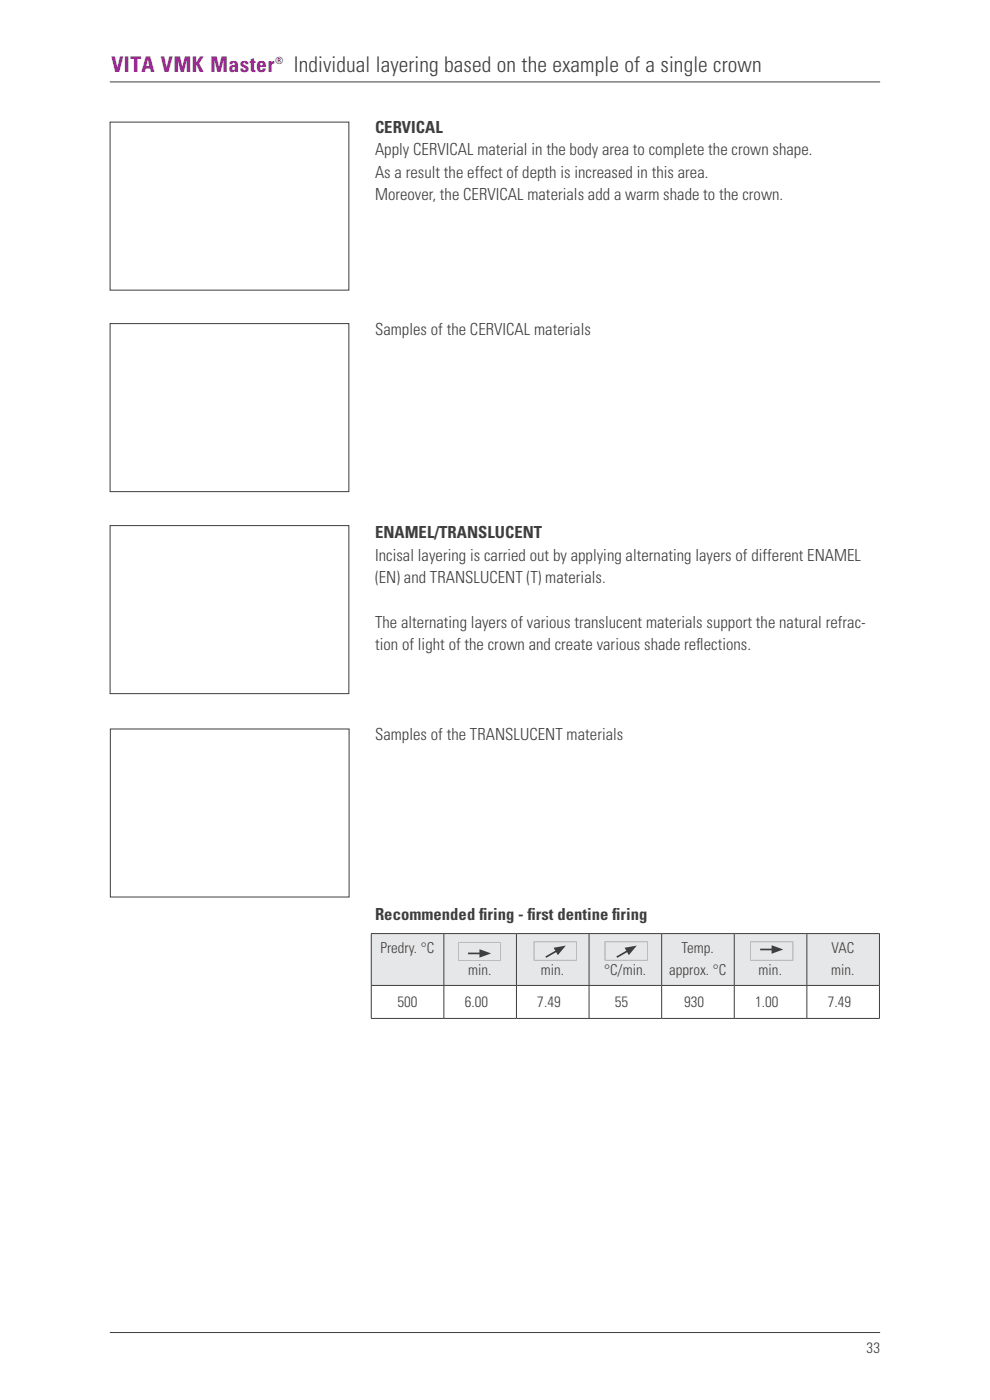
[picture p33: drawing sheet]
<svg xmlns="http://www.w3.org/2000/svg" width="210mm" height="297mm" viewBox="0 0 210 297" stroke-linecap="round" stroke-linejoin="round" font-family="sans-serif">
<defs><g id="words">
<text font-size="4.6" fill="#99248e" x="23.7" y="15.3">VITA VMK Master</text>
<text font-size="4.6" fill="#3e3e3f" x="62.4" y="15.2">Individual layering based on the example of a single crown</text>
<g font-size="3.5" fill="#3e3e3f">
<text x="79.6" y="28.2">CERVICAL</text>
<text x="79.6" y="32.9">Apply CERVICAL material in the body area to complete the crown shape.</text>
<text x="79.6" y="37.7">As a result the effect of depth is increased in this area.</text>
<text x="79.6" y="42.4">Moreover, the CERVICAL materials add a warm shade to the crown.</text>
<text x="79.6" y="71.1">Samples of the CERVICAL materials</text>
<text x="79.6" y="114.2">ENAMEL/TRANSLUCENT</text>
<text x="79.6" y="118.9">Incisal layering is carried out by applying alternating layers of different ENAMEL</text>
<text x="79.6" y="123.7">(EN) and TRANSLUCENT (T) materials.</text>
<text x="79.6" y="133.2">The alternating layers of various translucent materials support the natural refrac-</text>
<text x="79.6" y="138">tion of light of the crown and create various shade refl ections.</text>
<text x="79.6" y="157">Samples of the TRANSLUCENT materials</text>
<text x="79.6" y="195.1">Recommended f</text>
<text x="101.6" y="195.1">i ring - f</text>
<text x="111.9" y="195.1">i rst dentine f</text>
<text x="129.9" y="195.1">i ring</text>
</g>
<g font-size="3.2" fill="#3e3e3f">
<text x="80.7" y="202.1">Predry. °C</text>
<text x="144.6" y="202.1">Temp.</text>
<text x="176.4" y="202.1">VAC</text>
<text x="99.3" y="206.9">min.</text>
<text x="114.7" y="206.9">min.</text>
<text x="128.1" y="206.9">°C/min.</text>
<text x="141.9" y="206.9">approx. °C</text>
<text x="160.9" y="206.9">min.</text>
<text x="176.3" y="206.9">min.</text>
<text x="84.3" y="213.6">500</text>
<text x="98.6" y="213.6">6.00</text>
<text x="114" y="213.6">7.49</text>
<text x="130.4" y="213.6">55</text>
<text x="145.1" y="213.6">930</text>
<text x="160.2" y="213.6">1.00</text>
<text x="175.6" y="213.6">7.49</text>
<text x="183.8" y="287">33</text>
</g>
<text font-size="2.1" fill="#99248e" x="58.4" y="13.5">®</text>
</g></defs>
<path d="M23.3 17.4h163.4M23.4 25.9h50.6v35.7h-50.6zM23.4 68.6h50.6v35.7h-50.6zM23.4 111.5h50.6v35.7h-50.6zM23.4 154.7h50.7v35.6h-50.7zM23.3 282.7h163.4" fill="none" stroke="#3e3e3f" stroke-width=".21"/>
<path d="M78.8 198.1h15.4v11h-15.4zM94.2 198.1h15.4v11h-15.4zM109.6 198.1h15.4v11h-15.4zM125 198.1h15.4v11h-15.4zM140.4 198.1h15.4v11h-15.4zM155.8 198.1h15.4v11h-15.4zM171.2 198.1h15.4v11h-15.4z" fill="#e6e7e9"/>
<g fill="none" stroke="#3e3e3f" stroke-width=".21">
<path d="M78.7 198.1h107.9M78.8 198.1v10.9M94.2 198.1v10.9M109.6 198.1v10.9M125 198.1v10.9M140.4 198.1v10.9M155.8 198.1v10.9M171.2 198.1v10.9M186.6 198.1v10.9M78.7 209.1h107.9M78.7 216.1h107.9M78.8 209.1v6.9"/>
<path d="M94.2 209.1v6.9M109.6 209.1v6.9M125 209.1v6.9M140.4 209.1v6.9M155.8 209.1v6.9M171.2 209.1v6.9M186.6 209.1v6.9"/>
</g>
<path d="M97.2 199.8v4h9.1v-4zM97.3 199.9h8.9v3.8h-8.9z" fill="#3e3e3f"/>
<path d="M97.2 199.8v4h9.1v-4zM97.3 199.9h8.9v3.8h-8.9z" fill="#e6e7e9"/>
<path d="M99.3 202.3h2.9" fill="none" stroke="#3e3e3f" stroke-width=".35"/>
<g fill="#3e3e3f">
<path d="M101.7 201.4l2.5 .9-2.5 .9z"/>
<path d="M113.2 199.8v4h9.1v-4zM113.3 199.9h8.9v3.7h-8.9z"/>
</g>
<path d="M113.2 199.8v4h9.1v-4zM113.3 199.9h8.9v3.7h-8.9z" fill="#e6e7e9"/>
<path d="M118.4 201.6l-2.6 1.5" fill="none" stroke="#3e3e3f" stroke-width=".35"/>
<g fill="#3e3e3f">
<path d="M117.4 201.1l2.6-.5-1.7 2z"/>
<path d="M128.3 199.8v4h9.1v-4zM128.4 199.9h8.9v3.7h-8.9z"/>
</g>
<path d="M128.3 199.8v4h9.1v-4zM128.4 199.9h8.9v3.7h-8.9z" fill="#e6e7e9"/>
<path d="M133.4 201.6l-2.6 1.5" fill="none" stroke="#3e3e3f" stroke-width=".35"/>
<g fill="#3e3e3f">
<path d="M132.5 201.1l2.6-.5-1.7 2z"/>
<path d="M159.1 199.8v4h9.2v-4zM159.2 199.9h8.9v3.7h-8.9z"/>
</g>
<path d="M159.1 199.8v4h9.2v-4zM159.2 199.9h8.9v3.7h-8.9z" fill="#e6e7e9"/>
<path d="M161.2 201.4h3" fill="none" stroke="#3e3e3f" stroke-width=".35"/>
<path d="M163.7 200.5l2.5 .9-2.5 .9z" fill="#3e3e3f"/>
<use href="#words"/>
</svg>
